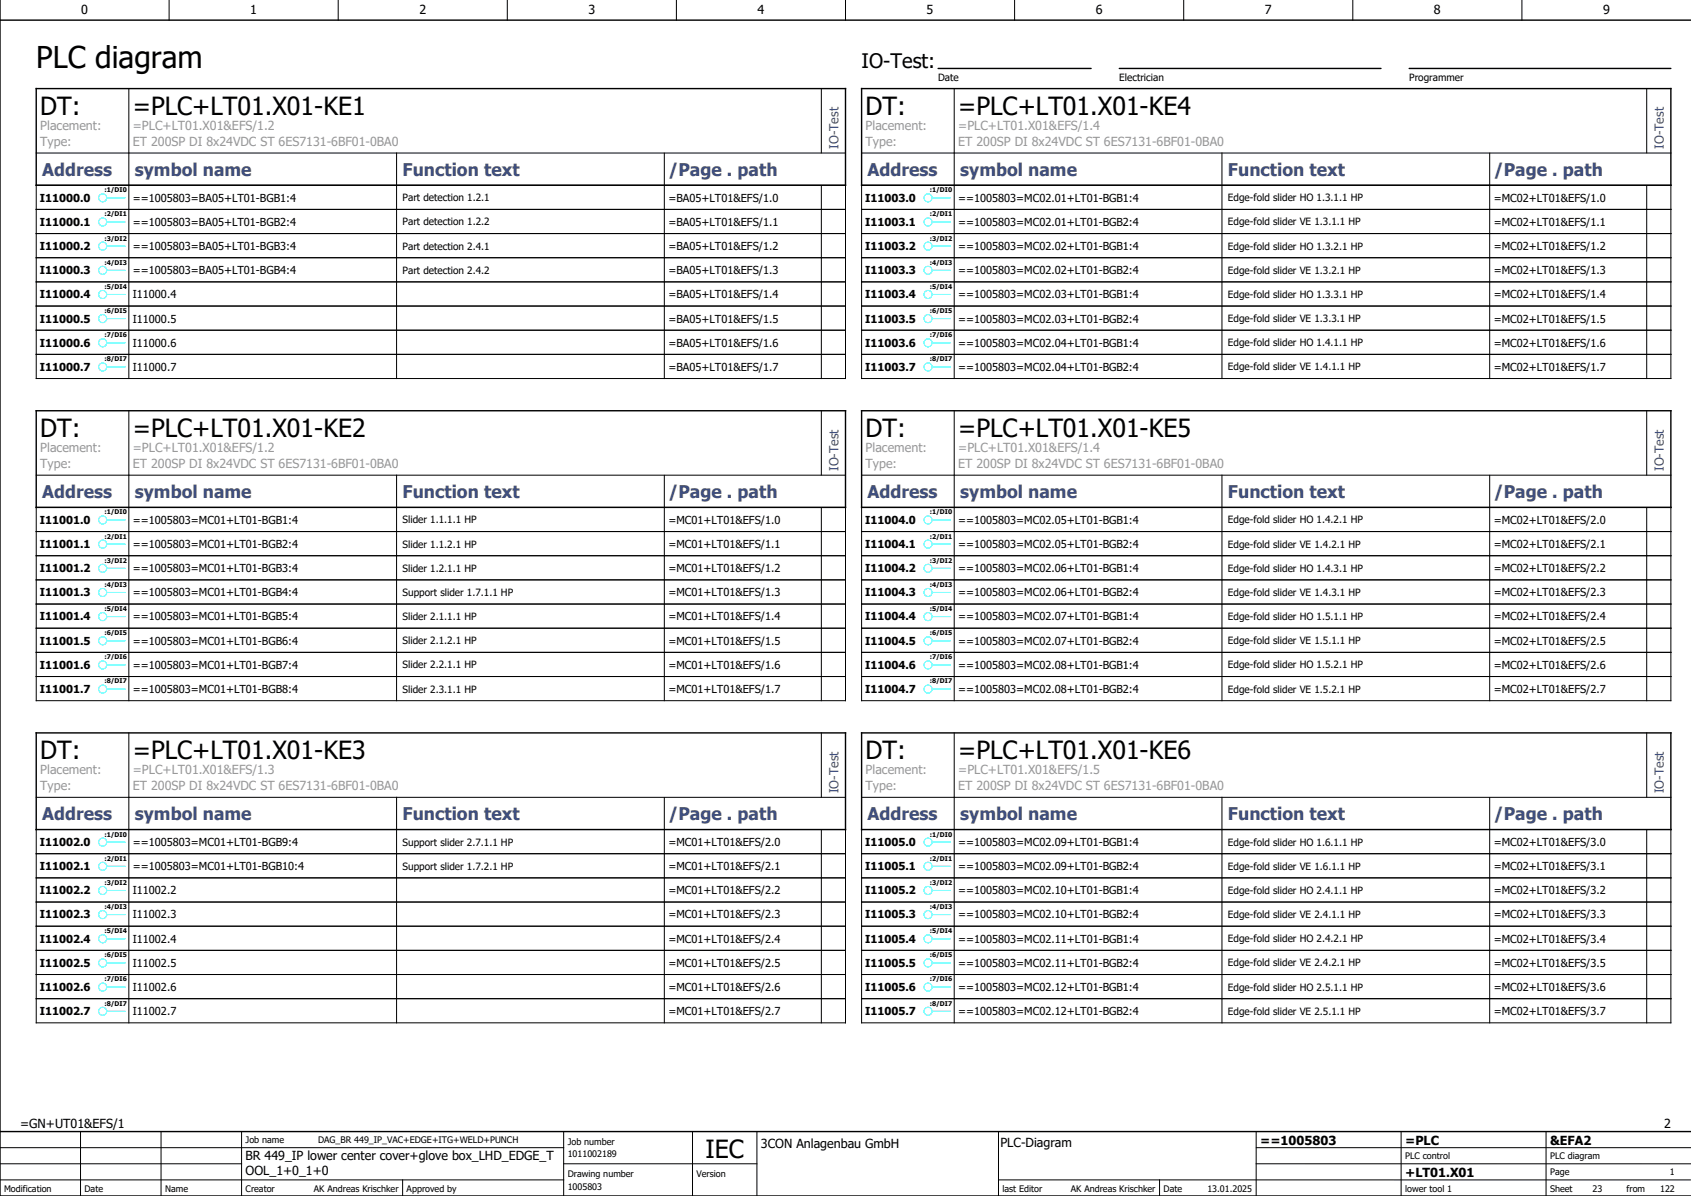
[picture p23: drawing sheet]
<svg xmlns="http://www.w3.org/2000/svg" width="420mm" height="297mm" viewBox="0 0 420 297" stroke-linecap="round" stroke-linejoin="round" font-family="sans-serif">
<defs><g id="words">
<text font-size="7.5" x="9" y="17">PLC diagram</text>
<g font-size="6.2">
<text x="10" y="28.5">DT:</text>
<text x="33" y="28.5">=PLC+LT01.X01-KE1</text>
<text x="215" y="28.5">DT:</text>
<text x="238" y="28.5">=PLC+LT01.X01-KE4</text>
<text x="10" y="108.5">DT:</text>
<text x="33" y="108.5">=PLC+LT01.X01-KE2</text>
<text x="215" y="108.5">DT:</text>
<text x="238" y="108.5">=PLC+LT01.X01-KE5</text>
<text x="10" y="188.5">DT:</text>
<text x="33" y="188.5">=PLC+LT01.X01-KE3</text>
<text x="215" y="188.5">DT:</text>
<text x="238" y="188.5">=PLC+LT01.X01-KE6</text>
<text x="175.2" y="287.5">IEC</text>
</g>
<text font-size="5" x="214" y="17">IO-Test:</text>
<g font-size="4.3" fill="#3f4f7f">
<text x="10.5" y="43.7">Address</text>
<text x="33.5" y="43.7">symbol name</text>
<text x="100" y="43.7">Function text</text>
<text x="166" y="43.7">/Page . path</text>
<text x="215.5" y="43.7">Address</text>
<text x="238.5" y="43.7">symbol name</text>
<text x="305" y="43.7">Function text</text>
<text x="371" y="43.7">/Page . path</text>
<text x="10.5" y="123.7">Address</text>
<text x="33.5" y="123.7">symbol name</text>
<text x="100" y="123.7">Function text</text>
<text x="166" y="123.7">/Page . path</text>
<text x="215.5" y="123.7">Address</text>
<text x="238.5" y="123.7">symbol name</text>
<text x="305" y="123.7">Function text</text>
<text x="371" y="123.7">/Page . path</text>
<text x="10.5" y="203.7">Address</text>
<text x="33.5" y="203.7">symbol name</text>
<text x="100" y="203.7">Function text</text>
<text x="166" y="203.7">/Page . path</text>
<text x="215.5" y="203.7">Address</text>
<text x="238.5" y="203.7">symbol name</text>
<text x="305" y="203.7">Function text</text>
<text x="371" y="203.7">/Page . path</text>
</g>
<g font-size="3.1">
<text x="20.2" y="3.4">0</text>
<text x="62.2" y="3.4">1</text>
<text x="104.2" y="3.4">2</text>
<text x="146.2" y="3.4">3</text>
<text x="188.2" y="3.4">4</text>
<text x="230.2" y="3.4">5</text>
<text x="272.2" y="3.4">6</text>
<text x="314.2" y="3.4">7</text>
<text x="356.2" y="3.4">8</text>
<text x="398.2" y="3.4">9</text>
<text x="5" y="280">=GN+UT01&amp;EFS/1</text>
<text x="413.3" y="280">2</text>
<text x="189" y="285">3CON Anlagenbau GmbH</text>
<text x="248.5" y="284.9">PLC-Diagram</text>
<text x="313" y="284.2">==1005803</text>
<text x="349" y="284.2">=PLC</text>
<text x="385" y="284.2">&amp;EFA2</text>
<text x="61" y="288">BR 449_IP lower center cover+glove box_LHD_EDGE_T</text>
<text x="61" y="291.8">OOL_1+0_1+0</text>
<text x="349" y="292.2">+LT01.X01</text>
</g>
<g font-size="3.1" fill="#989898">
<text x="10" y="32.2">Placement:</text>
<text x="33" y="32.2">=PLC+LT01.X01&amp;EFS/1.2</text>
<text x="215" y="32.2">Placement:</text>
<text x="238" y="32.2">=PLC+LT01.X01&amp;EFS/1.4</text>
<text x="10" y="36.2">Type:</text>
<text x="33" y="36.2">ET 200SP DI 8x24VDC ST 6ES7131-6BF01-0BA0</text>
<text x="215" y="36.2">Type:</text>
<text x="238" y="36.2">ET 200SP DI 8x24VDC ST 6ES7131-6BF01-0BA0</text>
<text x="10" y="112.2">Placement:</text>
<text x="33" y="112.2">=PLC+LT01.X01&amp;EFS/1.2</text>
<text x="215" y="112.2">Placement:</text>
<text x="238" y="112.2">=PLC+LT01.X01&amp;EFS/1.4</text>
<text x="10" y="116.2">Type:</text>
<text x="33" y="116.2">ET 200SP DI 8x24VDC ST 6ES7131-6BF01-0BA0</text>
<text x="215" y="116.2">Type:</text>
<text x="238" y="116.2">ET 200SP DI 8x24VDC ST 6ES7131-6BF01-0BA0</text>
<text x="10" y="192.2">Placement:</text>
<text x="10" y="196.2">Type:</text>
<text x="33" y="196.2">ET 200SP DI 8x24VDC ST 6ES7131-6BF01-0BA0</text>
<text x="33" y="192.2">=PLC+LT01.X01&amp;EFS/1.3</text>
<text x="215" y="192.2">Placement:</text>
<text x="215" y="196.2">Type:</text>
<text x="238" y="192.2">=PLC+LT01.X01&amp;EFS/1.5</text>
<text x="238" y="196.2">ET 200SP DI 8x24VDC ST 6ES7131-6BF01-0BA0</text>
</g>
<g font-size="3.1" fill="#3f4f7f">
<text x="208.2" y="37" transform="rotate(-90 208.2 37)">IO-Test</text>
<text x="413.2" y="37" transform="rotate(-90 413.2 37)">IO-Test</text>
<text x="208.2" y="117" transform="rotate(-90 208.2 117)">IO-Test</text>
<text x="413.2" y="117" transform="rotate(-90 413.2 117)">IO-Test</text>
<text x="208.2" y="197" transform="rotate(-90 208.2 197)">IO-Test</text>
<text x="413.2" y="197" transform="rotate(-90 413.2 197)">IO-Test</text>
</g>
<g font-size="2.7">
<text x="9.9" y="50.1">I11000.0</text>
<text x="33" y="50.1">==1005803=BA05+LT01-BGB1:4</text>
<text x="166" y="50.1">=BA05+LT01&amp;EFS/1.0</text>
<text x="214.9" y="50.1">I11003.0</text>
<text x="238" y="50.1">==1005803=MC02.01+LT01-BGB1:4</text>
<text x="371" y="50.1">=MC02+LT01&amp;EFS/1.0</text>
<text x="9.9" y="56.1">I11000.1</text>
<text x="33" y="56.1">==1005803=BA05+LT01-BGB2:4</text>
<text x="166" y="56.1">=BA05+LT01&amp;EFS/1.1</text>
<text x="214.9" y="56.1">I11003.1</text>
<text x="238" y="56.1">==1005803=MC02.01+LT01-BGB2:4</text>
<text x="371" y="56.1">=MC02+LT01&amp;EFS/1.1</text>
<text x="9.9" y="62.1">I11000.2</text>
<text x="33" y="62.1">==1005803=BA05+LT01-BGB3:4</text>
<text x="166" y="62.1">=BA05+LT01&amp;EFS/1.2</text>
<text x="214.9" y="62.1">I11003.2</text>
<text x="238" y="62.1">==1005803=MC02.02+LT01-BGB1:4</text>
<text x="371" y="62.1">=MC02+LT01&amp;EFS/1.2</text>
<text x="9.9" y="68.1">I11000.3</text>
<text x="33" y="68.1">==1005803=BA05+LT01-BGB4:4</text>
<text x="166" y="68.1">=BA05+LT01&amp;EFS/1.3</text>
<text x="214.9" y="68.1">I11003.3</text>
<text x="238" y="68.1">==1005803=MC02.02+LT01-BGB2:4</text>
<text x="371" y="68.1">=MC02+LT01&amp;EFS/1.3</text>
<text x="9.9" y="74.1">I11000.4</text>
<text x="33" y="74.1">I11000.4</text>
<text x="166" y="74.1">=BA05+LT01&amp;EFS/1.4</text>
<text x="214.9" y="74.1">I11003.4</text>
<text x="238" y="74.1">==1005803=MC02.03+LT01-BGB1:4</text>
<text x="371" y="74.1">=MC02+LT01&amp;EFS/1.4</text>
<text x="9.9" y="80.1">I11000.5</text>
<text x="33" y="80.1">I11000.5</text>
<text x="166" y="80.1">=BA05+LT01&amp;EFS/1.5</text>
<text x="214.9" y="80.1">I11003.5</text>
<text x="238" y="80.1">==1005803=MC02.03+LT01-BGB2:4</text>
<text x="371" y="80.1">=MC02+LT01&amp;EFS/1.5</text>
<text x="9.9" y="86.1">I11000.6</text>
<text x="33" y="86.1">I11000.6</text>
<text x="166" y="86.1">=BA05+LT01&amp;EFS/1.6</text>
<text x="214.9" y="86.1">I11003.6</text>
<text x="238" y="86.1">==1005803=MC02.04+LT01-BGB1:4</text>
<text x="371" y="86.1">=MC02+LT01&amp;EFS/1.6</text>
<text x="9.9" y="92.1">I11000.7</text>
<text x="33" y="92.1">I11000.7</text>
<text x="166" y="92.1">=BA05+LT01&amp;EFS/1.7</text>
<text x="214.9" y="92.1">I11003.7</text>
<text x="238" y="92.1">==1005803=MC02.04+LT01-BGB2:4</text>
<text x="371" y="92.1">=MC02+LT01&amp;EFS/1.7</text>
<text x="9.9" y="130.1">I11001.0</text>
<text x="33" y="130.1">==1005803=MC01+LT01-BGB1:4</text>
<text x="166" y="130.1">=MC01+LT01&amp;EFS/1.0</text>
<text x="214.9" y="130.1">I11004.0</text>
<text x="238" y="130.1">==1005803=MC02.05+LT01-BGB1:4</text>
<text x="371" y="130.1">=MC02+LT01&amp;EFS/2.0</text>
<text x="9.9" y="136.1">I11001.1</text>
<text x="33" y="136.1">==1005803=MC01+LT01-BGB2:4</text>
<text x="166" y="136.1">=MC01+LT01&amp;EFS/1.1</text>
<text x="214.9" y="136.1">I11004.1</text>
<text x="238" y="136.1">==1005803=MC02.05+LT01-BGB2:4</text>
<text x="371" y="136.1">=MC02+LT01&amp;EFS/2.1</text>
<text x="9.9" y="142.1">I11001.2</text>
<text x="33" y="142.1">==1005803=MC01+LT01-BGB3:4</text>
<text x="166" y="142.1">=MC01+LT01&amp;EFS/1.2</text>
<text x="214.9" y="142.1">I11004.2</text>
<text x="238" y="142.1">==1005803=MC02.06+LT01-BGB1:4</text>
<text x="371" y="142.1">=MC02+LT01&amp;EFS/2.2</text>
<text x="9.9" y="148.1">I11001.3</text>
<text x="33" y="148.1">==1005803=MC01+LT01-BGB4:4</text>
<text x="166" y="148.1">=MC01+LT01&amp;EFS/1.3</text>
<text x="214.9" y="148.1">I11004.3</text>
<text x="238" y="148.1">==1005803=MC02.06+LT01-BGB2:4</text>
<text x="371" y="148.1">=MC02+LT01&amp;EFS/2.3</text>
<text x="9.9" y="154.1">I11001.4</text>
<text x="33" y="154.1">==1005803=MC01+LT01-BGB5:4</text>
<text x="166" y="154.1">=MC01+LT01&amp;EFS/1.4</text>
<text x="214.9" y="154.1">I11004.4</text>
<text x="238" y="154.1">==1005803=MC02.07+LT01-BGB1:4</text>
<text x="371" y="154.1">=MC02+LT01&amp;EFS/2.4</text>
<text x="9.9" y="160.1">I11001.5</text>
<text x="33" y="160.1">==1005803=MC01+LT01-BGB6:4</text>
<text x="166" y="160.1">=MC01+LT01&amp;EFS/1.5</text>
<text x="214.9" y="160.1">I11004.5</text>
<text x="238" y="160.1">==1005803=MC02.07+LT01-BGB2:4</text>
<text x="371" y="160.1">=MC02+LT01&amp;EFS/2.5</text>
<text x="9.9" y="166.1">I11001.6</text>
<text x="33" y="166.1">==1005803=MC01+LT01-BGB7:4</text>
<text x="166" y="166.1">=MC01+LT01&amp;EFS/1.6</text>
<text x="214.9" y="166.1">I11004.6</text>
<text x="238" y="166.1">==1005803=MC02.08+LT01-BGB1:4</text>
<text x="371" y="166.1">=MC02+LT01&amp;EFS/2.6</text>
<text x="9.9" y="172.1">I11001.7</text>
<text x="33" y="172.1">==1005803=MC01+LT01-BGB8:4</text>
<text x="166" y="172.1">=MC01+LT01&amp;EFS/1.7</text>
<text x="214.9" y="172.1">I11004.7</text>
<text x="238" y="172.1">==1005803=MC02.08+LT01-BGB2:4</text>
<text x="371" y="172.1">=MC02+LT01&amp;EFS/2.7</text>
<text x="9.9" y="210.1">I11002.0</text>
<text x="33" y="210.1">==1005803=MC01+LT01-BGB9:4</text>
<text x="166" y="210.1">=MC01+LT01&amp;EFS/2.0</text>
<text x="214.9" y="210.1">I11005.0</text>
<text x="238" y="210.1">==1005803=MC02.09+LT01-BGB1:4</text>
<text x="371" y="210.1">=MC02+LT01&amp;EFS/3.0</text>
<text x="9.9" y="216.1">I11002.1</text>
<text x="33" y="216.1">==1005803=MC01+LT01-BGB10:4</text>
<text x="166" y="216.1">=MC01+LT01&amp;EFS/2.1</text>
<text x="214.9" y="216.1">I11005.1</text>
<text x="238" y="216.1">==1005803=MC02.09+LT01-BGB2:4</text>
<text x="371" y="216.1">=MC02+LT01&amp;EFS/3.1</text>
<text x="9.9" y="222.1">I11002.2</text>
<text x="33" y="222.1">I11002.2</text>
<text x="166" y="222.1">=MC01+LT01&amp;EFS/2.2</text>
<text x="214.9" y="222.1">I11005.2</text>
<text x="238" y="222.1">==1005803=MC02.10+LT01-BGB1:4</text>
<text x="371" y="222.1">=MC02+LT01&amp;EFS/3.2</text>
<text x="9.9" y="228.1">I11002.3</text>
<text x="33" y="228.1">I11002.3</text>
<text x="166" y="228.1">=MC01+LT01&amp;EFS/2.3</text>
<text x="214.9" y="228.1">I11005.3</text>
<text x="238" y="228.1">==1005803=MC02.10+LT01-BGB2:4</text>
<text x="371" y="228.1">=MC02+LT01&amp;EFS/3.3</text>
<text x="9.9" y="234.1">I11002.4</text>
<text x="33" y="234.1">I11002.4</text>
<text x="166" y="234.1">=MC01+LT01&amp;EFS/2.4</text>
<text x="214.9" y="234.1">I11005.4</text>
<text x="238" y="234.1">==1005803=MC02.11+LT01-BGB1:4</text>
<text x="371" y="234.1">=MC02+LT01&amp;EFS/3.4</text>
<text x="9.9" y="240.1">I11002.5</text>
<text x="33" y="240.1">I11002.5</text>
<text x="166" y="240.1">=MC01+LT01&amp;EFS/2.5</text>
<text x="214.9" y="240.1">I11005.5</text>
<text x="238" y="240.1">==1005803=MC02.11+LT01-BGB2:4</text>
<text x="371" y="240.1">=MC02+LT01&amp;EFS/3.5</text>
<text x="9.9" y="246.1">I11002.6</text>
<text x="33" y="246.1">I11002.6</text>
<text x="166" y="246.1">=MC01+LT01&amp;EFS/2.6</text>
<text x="214.9" y="246.1">I11005.6</text>
<text x="238" y="246.1">==1005803=MC02.12+LT01-BGB1:4</text>
<text x="371" y="246.1">=MC02+LT01&amp;EFS/3.6</text>
<text x="9.9" y="252.1">I11002.7</text>
<text x="33" y="252.1">I11002.7</text>
<text x="166" y="252.1">=MC01+LT01&amp;EFS/2.7</text>
<text x="214.9" y="252.1">I11005.7</text>
<text x="238" y="252.1">==1005803=MC02.12+LT01-BGB2:4</text>
<text x="371" y="252.1">=MC02+LT01&amp;EFS/3.7</text>
</g>
<g font-size="2.5">
<text x="233" y="20">Date</text>
<text x="278" y="20">Electrician</text>
<text x="350" y="20">Programmer</text>
<text x="100" y="50">Part detection 1.2.1</text>
<text x="305" y="50">Edge-fold slider HO 1.3.1.1 HP</text>
<text x="100" y="56">Part detection 1.2.2</text>
<text x="305" y="56">Edge-fold slider VE 1.3.1.1 HP</text>
<text x="100" y="62">Part detection 2.4.1</text>
<text x="305" y="62">Edge-fold slider HO 1.3.2.1 HP</text>
<text x="100" y="68">Part detection 2.4.2</text>
<text x="305" y="68">Edge-fold slider VE 1.3.2.1 HP</text>
<text x="305" y="74">Edge-fold slider HO 1.3.3.1 HP</text>
<text x="305" y="80">Edge-fold slider VE 1.3.3.1 HP</text>
<text x="305" y="86">Edge-fold slider HO 1.4.1.1 HP</text>
<text x="305" y="92">Edge-fold slider VE 1.4.1.1 HP</text>
<text x="100" y="130">Slider 1.1.1.1 HP</text>
<text x="305" y="130">Edge-fold slider HO 1.4.2.1 HP</text>
<text x="100" y="136">Slider 1.1.2.1 HP</text>
<text x="305" y="136">Edge-fold slider VE 1.4.2.1 HP</text>
<text x="100" y="142">Slider 1.2.1.1 HP</text>
<text x="305" y="142">Edge-fold slider HO 1.4.3.1 HP</text>
<text x="100" y="148">Support slider 1.7.1.1 HP</text>
<text x="305" y="148">Edge-fold slider VE 1.4.3.1 HP</text>
<text x="100" y="154">Slider 2.1.1.1 HP</text>
<text x="305" y="154">Edge-fold slider HO 1.5.1.1 HP</text>
<text x="100" y="160">Slider 2.1.2.1 HP</text>
<text x="305" y="160">Edge-fold slider VE 1.5.1.1 HP</text>
<text x="100" y="166">Slider 2.2.1.1 HP</text>
<text x="305" y="166">Edge-fold slider HO 1.5.2.1 HP</text>
<text x="100" y="172">Slider 2.3.1.1 HP</text>
<text x="305" y="172">Edge-fold slider VE 1.5.2.1 HP</text>
<text x="100" y="210">Support slider 2.7.1.1 HP</text>
<text x="305" y="210">Edge-fold slider HO 1.6.1.1 HP</text>
<text x="100" y="216">Support slider 1.7.2.1 HP</text>
<text x="305" y="216">Edge-fold slider VE 1.6.1.1 HP</text>
<text x="305" y="222">Edge-fold slider HO 2.4.1.1 HP</text>
<text x="305" y="228">Edge-fold slider VE 2.4.1.1 HP</text>
<text x="305" y="234">Edge-fold slider HO 2.4.2.1 HP</text>
<text x="305" y="240">Edge-fold slider VE 2.4.2.1 HP</text>
<text x="305" y="246">Edge-fold slider HO 2.5.1.1 HP</text>
<text x="305" y="252">Edge-fold slider VE 2.5.1.1 HP</text>
</g>
<g font-size="2.2">
<text x="61" y="283.9">Job name</text>
<text x="79" y="283.9">DAG_BR 449_IP_VAC+EDGE+ITG+WELD+PUNCH</text>
<text x="141" y="287.4">1011002189</text>
<text x="141" y="284.4">Job number</text>
<text x="349" y="287.9">PLC control</text>
<text x="385" y="287.9">PLC diagram</text>
<text x="141" y="292.4">Drawing number</text>
<text x="173" y="292.4">Version</text>
<text x="385" y="291.9">Page</text>
<text x="414.8" y="291.9">1</text>
<text x="1" y="295.9">Modification</text>
<text x="21" y="295.9">Date</text>
<text x="41" y="295.9">Name</text>
<text x="61" y="295.9">Creator</text>
<text x="78" y="295.9">AK Andreas Krischker</text>
<text x="101" y="295.9">Approved by</text>
<text x="141" y="295.4">1005803</text>
<text x="249" y="295.9">last Editor</text>
<text x="266" y="295.9">AK Andreas Krischker</text>
<text x="289" y="295.9">Date</text>
<text x="299.9" y="295.9">13.01.2025</text>
<text x="349" y="295.9">lower tool 1</text>
<text x="385" y="295.9">Sheet</text>
<text x="395.6" y="295.9">23</text>
<text x="404" y="295.9">from</text>
<text x="412.3" y="295.9">122</text>
</g>
<g font-size="1.6">
<text x="25.9" y="47.7">:1/DI0</text>
<text x="230.9" y="47.7">:1/DI0</text>
<text x="25.9" y="53.7">:2/DI1</text>
<text x="230.9" y="53.7">:2/DI1</text>
<text x="25.9" y="59.7">:3/DI2</text>
<text x="230.9" y="59.7">:3/DI2</text>
<text x="25.9" y="65.7">:4/DI3</text>
<text x="230.9" y="65.7">:4/DI3</text>
<text x="25.9" y="71.7">:5/DI4</text>
<text x="230.9" y="71.7">:5/DI4</text>
<text x="25.9" y="77.7">:6/DI5</text>
<text x="230.9" y="77.7">:6/DI5</text>
<text x="25.9" y="83.7">:7/DI6</text>
<text x="230.9" y="83.7">:7/DI6</text>
<text x="25.9" y="89.7">:8/DI7</text>
<text x="230.9" y="89.7">:8/DI7</text>
<text x="25.9" y="127.7">:1/DI0</text>
<text x="230.9" y="127.7">:1/DI0</text>
<text x="25.9" y="133.7">:2/DI1</text>
<text x="230.9" y="133.7">:2/DI1</text>
<text x="25.9" y="139.7">:3/DI2</text>
<text x="230.9" y="139.7">:3/DI2</text>
<text x="25.9" y="145.7">:4/DI3</text>
<text x="230.9" y="145.7">:4/DI3</text>
<text x="25.9" y="151.7">:5/DI4</text>
<text x="230.9" y="151.7">:5/DI4</text>
<text x="25.9" y="157.7">:6/DI5</text>
<text x="230.9" y="157.7">:6/DI5</text>
<text x="25.9" y="163.7">:7/DI6</text>
<text x="230.9" y="163.7">:7/DI6</text>
<text x="25.9" y="169.7">:8/DI7</text>
<text x="230.9" y="169.7">:8/DI7</text>
<text x="25.9" y="207.7">:1/DI0</text>
<text x="230.9" y="207.7">:1/DI0</text>
<text x="25.9" y="213.7">:2/DI1</text>
<text x="230.9" y="213.7">:2/DI1</text>
<text x="25.9" y="219.7">:3/DI2</text>
<text x="230.9" y="219.7">:3/DI2</text>
<text x="25.9" y="225.7">:4/DI3</text>
<text x="230.9" y="225.7">:4/DI3</text>
<text x="25.9" y="231.7">:5/DI4</text>
<text x="230.9" y="231.7">:5/DI4</text>
<text x="25.9" y="237.7">:6/DI5</text>
<text x="230.9" y="237.7">:6/DI5</text>
<text x="25.9" y="243.7">:7/DI6</text>
<text x="230.9" y="243.7">:7/DI6</text>
<text x="25.9" y="249.7">:8/DI7</text>
<text x="230.9" y="249.7">:8/DI7</text>
</g>
</g></defs>
<g fill="none" stroke="#000" stroke-width=".25">
<path d="M42 0v5M84 0v5M126 0v5M168 0v5M210 0v5M252 0v5M294 0v5M336 0v5M378 0v5M9 38h201M32 22v24M98.5 38v8"/>
<path d="M165 38.1v7.9M204 22v16M214 38h201M237 22v24M303.5 38v8M370 38.1v7.9M409 22v16M9 46h201v48h-201zM9 52h201M9 58h201M32 46.2v5.8M32 52.2v5.8"/>
<path d="M32 58.2v5.8M98.5 46.2v5.8M98.5 52.2v5.8M98.5 58.2v5.8M165 46.2v5.8M165 52.2v5.8M165 58.2v5.8M204 46.2v5.8M204 52.2v5.8M204 58.2v5.8M214 52h201M214 46h201v48h-201z"/>
<path d="M214 58h201M237 46.2v5.8M237 52.2v5.8M237 58.2v5.8M303.5 46.2v5.8M303.5 52.2v5.8M303.5 58.2v5.8M370 46.2v5.8M370 52.2v5.8M370 58.2v5.8M409 46.2v5.8M409 52.2v5.8"/>
<path d="M409 58.2v5.8M9 64h201M9 70h201M9 76h201M32 64.2v5.8M32 70.2v5.8M32 76.2v5.8M98.5 64.2v5.8M98.5 70.2v5.8M98.5 76.2v5.8M165 64.2v5.8M165 70.2v5.8"/>
<path d="M165 76.2v5.8M204 64.2v5.8M204 70.2v5.8M204 76.2v5.8M214 64h201M214 70h201M214 76h201M237 64.2v5.8M237 70.2v5.8M237 76.2v5.8M303.5 64.2v5.8M303.5 70.2v5.8"/>
<path d="M303.5 76.2v5.8M370 64.2v5.8M370 70.2v5.8M370 76.2v5.8M409 64.2v5.8M409 70.2v5.8M409 76.2v5.8M9 82h201M9 88h201M32 82.1v5.9M32 88.2v5.8M98.5 82.1v5.9"/>
<path d="M98.5 88.2v5.8M165 82.1v5.9M165 88.2v5.8M204 82.1v5.9M204 88.2v5.8M214 82h201M214 88h201M237 82.1v5.9M237 88.2v5.8M303.5 82.1v5.9M303.5 88.2v5.8M370 82.1v5.9"/>
<path d="M370 88.2v5.8M409 82.1v5.9M409 88.2v5.8M9 118h201M32 102v24M98.5 118v8M165 118.1v7.9M204 102v16M214 118h201M237 102v24M303.5 118v8M370 118.1v7.9"/>
<path d="M409 102v16M9 126h201v48h-201zM9 132h201M9 138h201M32 126.2v5.8M32 132.2v5.8M32 138.2v5.8M98.5 126.2v5.8M98.5 132.2v5.8M98.5 138.2v5.8M165 126.2v5.8M165 132.2v5.8"/>
<path d="M165 138.2v5.8M204 126.2v5.8M204 132.2v5.8M204 138.2v5.8M214 126h201v48h-201zM214 132h201M214 138h201M237 126.2v5.8M237 132.2v5.8M237 138.2v5.8M303.5 126.2v5.8M303.5 132.2v5.8"/>
<path d="M303.5 138.2v5.8M370 126.2v5.8M370 132.2v5.8M370 138.2v5.8M409 126.2v5.8M409 132.2v5.8M409 138.2v5.8M9 144h201M9 150h201M9 156h201M32 144.1v5.9M32 150.1v5.9"/>
<path d="M32 156.2v5.8M98.5 144.1v5.9M98.5 150.1v5.9M98.5 156.2v5.8M165 144.1v5.9M165 150.1v5.9M165 156.2v5.8M204 144.1v5.9M204 150.1v5.9M204 156.2v5.8M214 144h201M214 150h201"/>
<path d="M214 156h201M237 144.1v5.9M237 150.1v5.9M237 156.2v5.8M303.5 144.1v5.9M303.5 150.1v5.9M303.5 156.2v5.8M370 144.1v5.9M370 150.1v5.9M370 156.2v5.8M409 144.1v5.9M409 150.1v5.9"/>
<path d="M409 156.2v5.8M9 162h201M9 168h201M32 162.2v5.8M32 168.2v5.8M98.5 162.2v5.8M98.5 168.2v5.8M165 162.2v5.8M165 168.2v5.8M204 162.2v5.8M204 168.2v5.8M214 162h201"/>
<path d="M214 168h201M237 162.2v5.8M237 168.2v5.8M303.5 162.2v5.8M303.5 168.2v5.8M370 162.2v5.8M370 168.2v5.8M409 162.2v5.8M409 168.2v5.8M9 198h201M32 182v24M98.5 198v8"/>
<path d="M165 198.1v7.9M204 182v15.9M214 198h201M237 182v24M303.5 198v8M370 198.1v7.9M409 182v15.9M9 206h201v48h-201zM9 212h201M9 218h201M32 206.1v5.9M32 212.1v5.9"/>
<path d="M32 218.2v5.8M98.5 206.1v5.9M98.5 212.1v5.9M98.5 218.2v5.8M165 206.1v5.9M165 212.1v5.9M165 218.2v5.8M204 206.1v5.9M204 212.1v5.9M204 218.2v5.8M214 206h201v48h-201zM214 212h201"/>
<path d="M214 218h201M237 206.1v5.9M237 212.1v5.9M237 218.2v5.8M303.5 206.1v5.9M303.5 212.1v5.9M303.5 218.2v5.8M370 206.1v5.9M370 212.1v5.9M370 218.2v5.8M409 206.1v5.9M409 212.1v5.9"/>
<path d="M409 218.2v5.8M9 224h201M9 230h201M9 236h201M32 224.2v5.8M32 230.2v5.8M32 236.2v5.8M98.5 224.2v5.8M98.5 230.2v5.8M98.5 236.2v5.8M165 224.2v5.8M165 230.2v5.8"/>
<path d="M165 236.2v5.8M204 224.2v5.8M204 230.2v5.8M204 236.2v5.8M214 224h201M214 230h201M214 236h201M237 224.2v5.8M237 230.2v5.8M237 236.2v5.8M303.5 224.2v5.8M303.5 230.2v5.8"/>
<path d="M303.5 236.2v5.8M370 224.2v5.8M370 230.2v5.8M370 236.2v5.8M409 224.2v5.8M409 230.2v5.8M409 236.2v5.8M9 242h201M9 248h201M32 242.2v5.8M32 248.2v5.8M98.5 242.2v5.8"/>
<path d="M98.5 248.2v5.8M165 242.2v5.8M165 248.2v5.8M204 242.2v5.8M204 248.2v5.8M214 242h201M214 248h201M237 242.2v5.8M237 248.2v5.8M303.5 242.2v5.8M303.5 248.2v5.8M370 242.2v5.8"/>
<path d="M370 248.2v5.8M409 242.2v5.8M409 248.2v5.8M0 293h140M0 289h60M0 285h140M20 281v16M40 281v16M60 281v16M100 293v3.9M140 289h48M140 281v16"/>
<path d="M172 281v16M188 281v16M248 293h171.9M248 281v16M288 293v3.9M312 289h107.9M312 281v16M348 281v16M384 281v16M420 285h-108"/>
</g>
<path d="M0 0v297h420M0 5h420M233 17h38M278 17h65M350 17h65M9 22h201v24h-201zM214 22h201v24h-201zM9 102h201v24h-201zM214 102h201v24h-201zM9 182h201v24h-201zM214 182h201v24h-201zM0 281h420" fill="none" stroke="#000" stroke-width=".35"/>
<g fill="none" stroke="#0ff" stroke-width=".25">
<path d="M26.5 49.1h4.6M26.5 55.1h4.6M231.5 49.1h4.6M231.5 55.1h4.6M26.5 61.1h4.6M26.5 67.1h4.6M26.5 73.1h4.6M26.5 79.1h4.6M231.5 61.1h4.6M231.5 67.1h4.6M231.5 73.1h4.6M231.5 79.1h4.6"/>
<path d="M26.5 85.1h4.6M26.5 91.1h4.6M231.5 85.1h4.6M231.5 91.1h4.6M26.5 129.1h4.6M26.5 135.1h4.6M231.5 129.1h4.6M231.5 135.1h4.6M26.5 141.1h4.6M26.5 147.1h4.6M26.5 153.1h4.6M26.5 159.1h4.6"/>
<path d="M231.5 141.1h4.6M231.5 147.1h4.6M231.5 153.1h4.6M231.5 159.1h4.6M26.5 165.1h4.6M26.5 171.1h4.6M231.5 165.1h4.6M231.5 171.1h4.6M26.5 209.1h4.6M26.5 215.1h4.6M231.5 209.1h4.6M231.5 215.1h4.6"/>
<path d="M26.5 221.1h4.6M26.5 227.1h4.6M26.5 233.1h4.6M26.5 239.1h4.6M231.5 221.1h4.6M231.5 227.1h4.6M231.5 233.1h4.6M231.5 239.1h4.6M26.5 245.1h4.6M26.5 251.1h4.6M231.5 245.1h4.6M231.5 251.1h4.6"/>
<circle cx="25.5" cy="55.1" r="1"/>
<circle cx="25.5" cy="49.1" r="1"/>
<circle cx="230.5" cy="55.1" r="1"/>
<circle cx="230.5" cy="49.1" r="1"/>
<circle cx="25.5" cy="61.1" r="1"/>
<circle cx="25.5" cy="73.1" r="1"/>
<circle cx="25.5" cy="79.1" r="1"/>
<circle cx="25.5" cy="67.1" r="1"/>
<circle cx="230.5" cy="61.1" r="1"/>
<circle cx="230.5" cy="79.1" r="1"/>
<circle cx="230.5" cy="73.1" r="1"/>
<circle cx="230.5" cy="67.1" r="1"/>
<circle cx="25.5" cy="91.1" r="1"/>
<circle cx="25.5" cy="85.1" r="1"/>
<circle cx="230.5" cy="85.1" r="1"/>
<circle cx="230.5" cy="91.1" r="1"/>
<circle cx="25.5" cy="135.1" r="1"/>
<circle cx="25.5" cy="129.1" r="1"/>
<circle cx="230.5" cy="135.1" r="1"/>
<circle cx="230.5" cy="129.1" r="1"/>
<circle cx="25.5" cy="141.1" r="1"/>
<circle cx="25.5" cy="159.1" r="1"/>
<circle cx="25.5" cy="147.1" r="1"/>
<circle cx="25.5" cy="153.1" r="1"/>
<circle cx="230.5" cy="141.1" r="1"/>
<circle cx="230.5" cy="159.1" r="1"/>
<circle cx="230.5" cy="147.1" r="1"/>
<circle cx="230.5" cy="153.1" r="1"/>
<circle cx="25.5" cy="165.1" r="1"/>
<circle cx="25.5" cy="171.1" r="1"/>
<circle cx="230.5" cy="165.1" r="1"/>
<circle cx="230.5" cy="171.1" r="1"/>
<circle cx="25.5" cy="209.1" r="1"/>
<circle cx="25.5" cy="215.1" r="1"/>
<circle cx="230.5" cy="209.1" r="1"/>
<circle cx="230.5" cy="215.1" r="1"/>
<circle cx="25.5" cy="233.1" r="1"/>
<circle cx="25.5" cy="227.1" r="1"/>
<circle cx="25.5" cy="239.1" r="1"/>
<circle cx="25.5" cy="221.1" r="1"/>
<circle cx="230.5" cy="233.1" r="1"/>
<circle cx="230.5" cy="227.1" r="1"/>
<circle cx="230.5" cy="239.1" r="1"/>
<circle cx="230.5" cy="221.1" r="1"/>
<circle cx="25.5" cy="245.1" r="1"/>
<circle cx="25.5" cy="251.1" r="1"/>
<circle cx="230.5" cy="245.1" r="1"/>
<circle cx="230.5" cy="251.1" r="1"/>
</g>
<use href="#words"/>
</svg>
